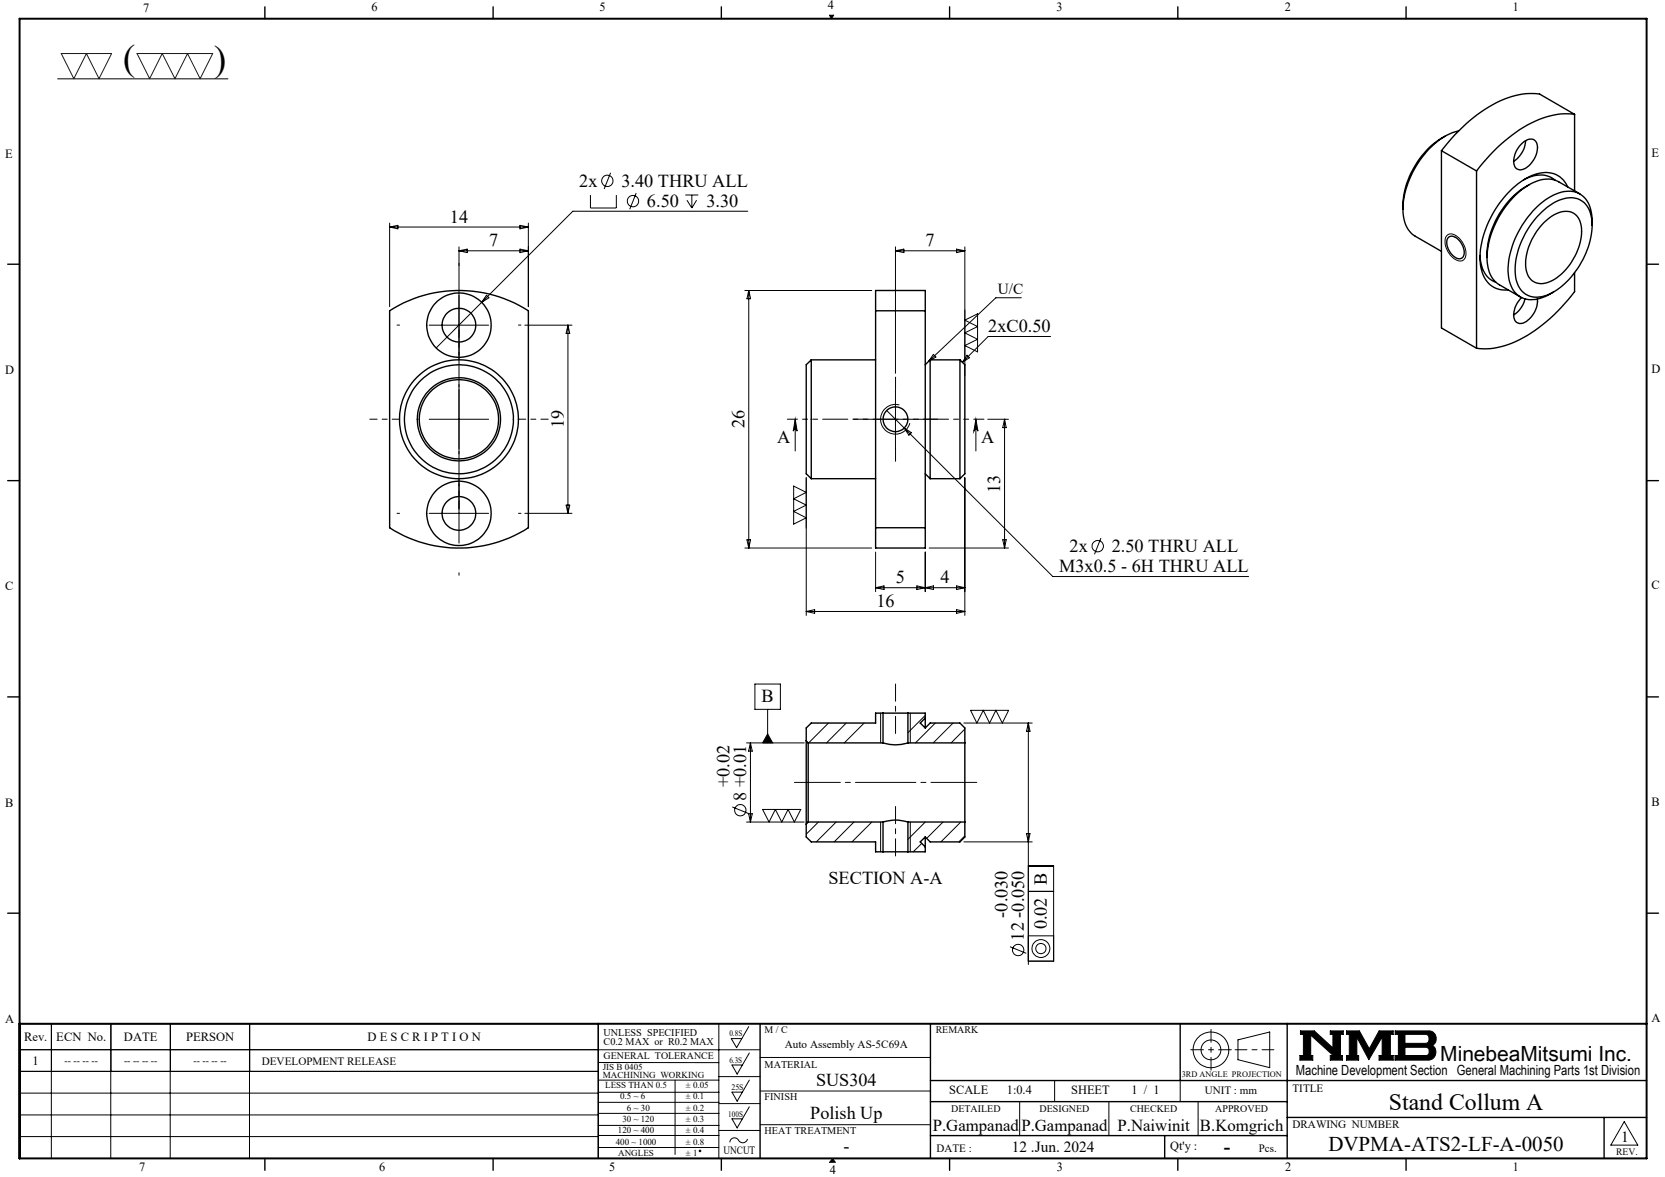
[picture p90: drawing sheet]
<svg xmlns="http://www.w3.org/2000/svg" width="420mm" height="297mm" viewBox="0 0 420 297" stroke-linecap="round" stroke-linejoin="round" font-family="sans-serif">
<defs><g id="words">
<g font-size="9.2">
<text x="31.1" y="17.7">(</text>
<text x="54" y="17.8">)</text>
</g>
<text font-size="6" x="350.4" y="280">Stand Collum A</text>
<g font-size="5.3">
<text x="363.3" y="267.7">MinebeaMitsumi Inc.</text>
<text x="335.1" y="290.4">DVPMA-ATS2-LF-A-0050</text>
</g>
<text font-size="4.9" x="308.8" y="290.9">-</text>
<g font-size="4.6">
<text x="146.1" y="47.1">2x</text>
<text x="156.7" y="47.1">3.40 THRU ALL</text>
<text x="163.2" y="52.2">6.50</text>
<text x="178.2" y="52.2">3.30</text>
<text x="113.5" y="56.2">14</text>
<text x="123.4" y="62.2">7</text>
<text x="233.5" y="62.2">7</text>
<text x="249.3" y="83.8">2xC0.50</text>
<text x="142.2" y="108.1" transform="rotate(-90 142.2 108.1)">19</text>
<text x="187.8" y="108.1" transform="rotate(-90 187.8 108.1)">26</text>
<text x="196.1" y="111.8">A</text>
<text x="247.5" y="111.8">A</text>
<text x="252.3" y="124.3" transform="rotate(-90 252.3 124.3)">13</text>
<text x="269.8" y="139.3">2x</text>
<text x="280.4" y="139.3">2.50 THRU ALL</text>
<text x="226" y="147.2">5</text>
<text x="237.2" y="147.2">4</text>
<text x="267.2" y="144.4">M3x0.5 - 6H THRU ALL</text>
<text x="221.1" y="153.2">16</text>
<text x="192.1" y="177.3">B</text>
<text x="184" y="198.6" transform="rotate(-90 184 198.6)">+0.02</text>
<text x="188.2" y="202.1" transform="rotate(-90 188.2 202.1)">8 +0.01</text>
<text x="209" y="223.1">SECTION A-A</text>
<text x="264.1" y="223.2" transform="rotate(-90 264.1 223.2)">B</text>
<text x="254.1" y="231.6" transform="rotate(-90 254.1 231.6)">-0.030</text>
<text x="258.3" y="237.3" transform="rotate(-90 258.3 237.3)">12 -0.050</text>
<text x="264.1" y="234.5" transform="rotate(-90 264.1 234.5)">0.02</text>
<text x="205.9" y="274.1">SUS304</text>
<text x="204.4" y="282.4">Polish Up</text>
<text x="212.8" y="290.6">-</text>
</g>
<g font-size="4.2">
<text x="235.3" y="285.5">P.Gampanad</text>
<text x="257.6" y="285.5">P.Gampanad</text>
<text x="281.9" y="285.5">P.Naiwinit</text>
<text x="302.7" y="285.5">B.Komgrich</text>
</g>
<g font-size="3.9">
<text x="251.7" y="74.2">U/C</text>
<text x="255.2" y="290.6">12 .Jun. 2024</text>
<text x="408.9" y="288.2">1</text>
</g>
<text font-size="3.5" x="326.9" y="271.4">Machine Development Section General Machining Parts 1st Division</text>
<g font-size="3.2">
<text x="36.1" y="2.9">7</text>
<text x="93.7" y="2.8">6</text>
<text x="151.3" y="2.8">5</text>
<text x="208.8" y="2.2">4</text>
<text x="266.5" y="2.8">3</text>
<text x="324.1" y="2.8">2</text>
<text x="381.6" y="2.8">1</text>
<text x="1.3" y="39.8">E</text>
<text x="416.6" y="39.5">E</text>
<text x="1.3" y="94.3">D</text>
<text x="416.6" y="94.1">D</text>
<text x="1.3" y="148.9">C</text>
<text x="416.6" y="148.7">C</text>
<text x="1.3" y="203.6">B</text>
<text x="416.6" y="203.3">B</text>
<text x="416.6" y="258">A</text>
<text x="1.3" y="258.1">A</text>
<text x="6.1" y="262.7">Rev.</text>
<text x="14.2" y="262.7">ECN No.</text>
<text x="31.3" y="262.7">DATE</text>
<text x="46.9" y="262.7">PERSON</text>
<text x="92.7" y="262.7">D E S C R I P T I O N</text>
<text x="8.2" y="268.7">1</text>
<text x="239.4" y="276.2">SCALE</text>
<text x="254" y="276.2">1:0.4</text>
<text x="270.2" y="276.2">SHEET</text>
<text x="285.4" y="276.2">1 / 1</text>
<text x="295.2" y="290.1">Qt'y :</text>
<text x="35.1" y="295.5">7</text>
<text x="95.7" y="295.6">6</text>
<text x="153.6" y="295.6">5</text>
<text x="209.3" y="296.3">4</text>
<text x="266.6" y="295.6">3</text>
<text x="324.2" y="295.6">2</text>
<text x="381.6" y="295.6">1</text>
</g>
<g font-size="2.8">
<text x="66" y="268.6">DEVELOPMENT RELEASE</text>
<text x="198" y="264.5">Auto Assembly AS-5C69A</text>
<text x="326" y="275.4">TITLE</text>
<text x="303.9" y="276.2">UNIT : mm</text>
<text x="326" y="284.7">DRAWING NUMBER</text>
<text x="182.5" y="291.2">UNCUT</text>
<text x="236.3" y="290.7">DATE :</text>
<text x="317.6" y="290.6">Pcs.</text>
</g>
<g font-size="2.6">
<text x="152.2" y="261.3">UNLESS SPECIFIED</text>
<text x="152.2" y="263.7">C0.2 MAX or R0.2 MAX</text>
<text x="192.9" y="269.4">MATERIAL</text>
<text x="192.9" y="277.7">FINISH</text>
<text x="192.9" y="286.3">HEAT TREATMENT</text>
</g>
<g font-size="2.5">
<text x="192.9" y="260.7">M / C</text>
<text x="236" y="260.7">REMARK</text>
<text x="16.3" y="268.5">-- -- -- --</text>
<text x="31.3" y="268.5">-- -- -- --</text>
<text x="48.8" y="268.5">-- -- -- --</text>
<text x="152.3" y="267.3">GENERAL TOLERANCE</text>
<text x="239.9" y="280.5">DETAILED</text>
<text x="262.2" y="280.5">DESIGNED</text>
<text x="285.1" y="280.5">CHECKED</text>
<text x="306.6" y="280.5">APPROVED</text>
<text x="407.7" y="291.5">REV.</text>
</g>
<g font-size="2.3">
<text x="152.1" y="270">JIS B 0405</text>
<text x="152.1" y="272.1">MACHINING WORKING</text>
<text x="152.7" y="274.6">LESS THAN 0.5</text>
<text x="173" y="274.6">± 0.05</text>
<text x="156.4" y="277.4">0.5 ~ 6</text>
<text x="158.1" y="280.3">6 ~ 30</text>
<text x="173" y="277.4">± 0.1</text>
<text x="173" y="280.3">± 0.2</text>
<text x="155.9" y="286">120 ~ 400</text>
<text x="157" y="283.2">30 ~ 120</text>
<text x="173" y="283.2">± 0.3</text>
<text x="173" y="286">± 0.4</text>
<text x="155.3" y="288.9">400 ~ 1000</text>
<text x="155.9" y="291.7">ANGLES</text>
<text x="173" y="288.9">± 0.8</text>
<text x="173" y="291.7">± 1</text>
</g>
<g font-size="2.1">
<text x="184" y="261.5">0.8S</text>
<text x="184" y="268.1">6.3S</text>
<text x="184.5" y="275">25S</text>
<text x="298.1" y="271.8">3RD ANGLE PROJECTION</text>
<text x="183.7" y="281.9">100S</text>
</g>
</g></defs>
<g fill="none" stroke="#000" stroke-width=".25">
<path d="M14.5 19.9h43M209.2 3.8h1.1l-.6 .9zM98.3 56.3v21.1M98.3 57.3h35M98.3 57.3l2.1-.4v.8zM131.2 56.9l2.1 .4-2.1 .4zM133.3 56.3v21.1M148.9 49.2v3.3h6.6v-3.3M154 43.6l-1.6 4.1M160.5 48.7l-1.6 4.1M172.9 49.2h3.2M173.3 50.5l1.2 2"/>
<path d="M174.5 49.2v3.3M175.7 50.5l-1.2 2M188.6 53.3h-44.1l-34.5 34.5M365.1 59.4a2.32 2.32 0 0 1 3.1 .8 4.7 4.7 0 0 1 1.3 5.1 1.93 1.93 0 0 1-3-.3 4.9 4.9 0 0 1-1.7-5.4zM115.8 62.3v74.8M115.8 63.3h17.5M115.8 63.3l2.1-.4v.8zM122.7 74.5l.6 .6-1.8 1.2zM131.2 62.9l2.1 .4-2.1 .4zM187.9 73.3h32M188.9 73.3v65M188.9 73.3l.4 2.1h-.9z"/>
<path d="M225.9 62.3v31.9M225.9 63.3h17.5M225.9 63.3l2.1-.4v.8zM241.3 62.9l2.1 .4-2.1 .4zM243.4 62.3v32.5M257.6 75.1h-6.4l-17 16.1M108.3 82.1h15M132.4 82.1h11.9M143.3 82.1v47.4M143.3 82.1l.4 2h-.9zM225.9 98.3v15M235.4 89.4l.7 .7-1.9 1.1z"/>
<path d="M243.4 80.8l3.2-1.6v9.6l-3.2-1.6 3.2-1.6-3.2-1.6 3.2-1.6zM243.9 89.6l.6 .7-1.8 1.1zM265 84.9h-15.7l-6.6 6.5M108.3 105.8h15M200.6 105.8l.5 3a.49 .49 0 0 0-.5-.5 .49 .49 0 0 0-.5 .5zM200.6 105.8v8M218.4 105.8h15M223.7 103.6l41.9 41.9h49.4M226.9 102.2a3.8 3.8 0 0 0-4.6 2.6 3.8 3.8 0 0 0 2.6 4.6 3.8 3.8 0 0 0 4.6-2.6M228.1 108l1.8 1.2-.6 .6zM246.2 105.8l.5 3a.51 .51 0 0 0-.5-.5 .51 .51 0 0 0-.5 .5zM246.2 105.8v8"/>
<path d="M249.2 105.8h5.2M253.4 105.8v32.5M253.4 105.8l.4 2.1h-.9zM108.3 129.5h15M132.4 129.5h11.9M142.8 127.5h.9l-.4 2zM187.9 138.3h32M188.4 136.2h.9l-.4 2.1zM200.2 122.7l3.2 1.5-3.2 1.7 3.2 1.6-3.2 1.5 3.2 1.7-3.2 1.6zM203.4 120.5v34.8M220.9 139.3v10M233.4 139.3v10"/>
<path d="M234.4 138.3h20M243.4 120.5v34.8M252.9 136.2h.9l-.4 2.1zM277.7 135.8l-1.6 4.1M203.4 154.3h40M203.4 154.3l2.1-.5v1zM220.9 148.3h22.5M220.9 148.3l2.1-.5v1zM231.3 147.8l2.1 .5-2.1 .5zM233.4 148.3l2.1-.5v1zM241.3 147.8l2.1 .5-2.1 .5zM241.3 153.8l2.1 .5-2.1 .5z"/>
<path d="M190.4 172.6h6.4v6.4h-6.4zM193.6 179v8.5M222.1 179.9v7.6M229.6 179.9v7.6M244.8 179.2h9.6l-1.6 3.3-1.6-3.3-1.6 3.3-1.6-3.3-1.6 3.3zM188.3 187.5h14.6M189.3 187.5v19.9M189.3 187.5l.5 2h-1zM193.6 185.2l1.3 2.3h-2.5zM209 182.5l-5 5M213.5 182.5l-5 5M218 182.5l-5 5"/>
<path d="M233.4 180.5l-4.4 4.4M235.9 182.5l-5 5M240.4 182.5l-5 5M243.1 182.5h17.3M243.4 184l-3.5 3.5M259.4 182.5v60.9M259.4 182.5l.4 2h-.9zM184.7 203.6l4.1 1.7M188.3 207.4h14.6M188.8 205.3h1l-.5 2.1zM192.4 204.3h9.6l-1.6 3.1-1.6-3.1-1.6 3.1-1.6-3.1-1.6 3.1zM206.4 207.4l-3 3.1"/>
<path d="M210.9 207.4l-5 5M215.4 207.4l-5 5M219.9 207.4l-5 5M222.1 207.4v7.5M229.6 207.4v7.5M232.5 212.8l-2.1 2.1M233.4 207.4l-4.4 4.4M237.9 207.4l-4.1 4.2M242.4 207.4l-5.1 5M243.1 212.4h17.3M243.4 210.9l-1.5 1.5M258.9 210.4h.9l-.4 2z"/>
<path d="M259.4 218.5h6.4v24h-6.4M254.8 238.9l4.1 1.7M259.4 236.1h6.4M259.4 224.9h6.4M12.9 258.3v34M13 258.3v12M27.9 258.3v34M28 258.3v12M42.9 258.3v34M43 258.3v12M62.9 258.3v34M63 258.3v12"/>
<path d="M150.9 258.3v34M181.3 258.3v34M188.9 259l-3.1 5.4-1.3-2.3h2.6M4.9 264.9h186.8M4.9 275.8h146M5 270.3v-12h146v12l-146.1 .1M5 264.9h146M150.9 278.2h30.4M150.9 275.6h30.4M150.9 272.6h30.4M150.9 268.1h30.4M170.3 272.6v18.7"/>
<path d="M181.3 271.7h10.4M181.3 278.5h10.4M189 279.3l-3.1 5.3-1.3-2.3h2.7M189 265.7l-3.1 5.3-1.3-2.3h2.7M189 272.6l-3.1 5.3-1.3-2.3h2.7M191.7 266.8h43M191.7 275.3h43M257.2 278v8.6M266 272.7v5.3M279.7 278v8.6M297.7 272.7v5.3M302.2 278v8.6"/>
<path d="M312.3 262.4l8-2v9l-8-2zM328 260.1h3.5l4.7 4.3v-3.4h-.6v-.9h3.2v.9h-.7v5.3h.5v1.2h-3v-1.2h.7l-5.7-5.1v5.1h.6v1.2h-3.3v-1.2h.9v-5.3h-.8zM339.7 260.1h3.2l2.5 4.6 2.5-4.6h3.5v.9h-.7v5.3h.7v1.2h-3.5v-1.2h.8v-4.6l-3.4 5.7-3-5.7v4.6h.4v1.2h-3v-1.2h.7v-5.3h-.7zM351.9 260.1h8.4a1.97 1.97 0 0 1 1.9 1.5 1.97 1.97 0 0 1-.9 2.2 2.03 2.03 0 0 1 .8 2.2 2.03 2.03 0 0 1-1.8 1.5h-8.4v-1.2h.8v-5.3h-.8zM354.4 261h5.4l.6 .5v1.2l-.4 .5-.3 .1h-5.3zM354.4 264.3h5.4l.6 .4 .1 1a.79 .79 0 0 1-.8 .6h-5.3zM4.9 281.3h146M4.9 286.8h146M150.9 280.9h30.4M150.9 286.5h30.4M150.9 284h30.4M150.9 289.6h30.4"/>
<path d="M181.3 285.3h10.4M188.6 287.4a1.29 1.29 0 0 1-1.2 1 1.29 1.29 0 0 1-1.3-.9 1.14 1.14 0 0 0-1.3-.3 1.14 1.14 0 0 0-.7 1.1M191.7 283.8h43M210 292.3l.7 1M409.7 283l3.4 6h-6.8z"/>
<circle cx="153.2" cy="45.6" r="1.43"/>
<circle cx="159.7" cy="50.8" r="1.44"/>
<circle cx="276.9" cy="137.8" r="1.43"/>
<circle cx="186.7" cy="204.5" r="1.43"/>
<circle cx="256.8" cy="239.7" r="1.42"/>
<circle cx="262.6" cy="239.4" r="2.26"/>
<circle cx="262.6" cy="239.4" r="1.3"/>
<circle cx="305.5" cy="264.9" r="2.51"/>
<circle cx="305.5" cy="264.9" r="4.5"/>
<circle cx="176.6" cy="290.4" r=".2"/>
</g>
<path d="M311.6 264.9h9.7" fill="none" stroke="#000" stroke-width=".25" stroke-dasharray="15.2 1.3 1.3 1.3" stroke-dashoffset="12.3"/>
<path d="M305.5 259.8v10.2M300.4 264.9h10.2" fill="none" stroke="#000" stroke-width=".25" stroke-dasharray="15.2 1.3 1.3 1.3" stroke-dashoffset="12"/>
<g fill="none" stroke="#000" stroke-width=".35">
<path d="M66.8 1.7v3M124.4 1.7v3M182 1.7v3M239.5 1.7v3M297.1 1.7v3M354.7 1.7v3M363.6 38l8.9 5.1M363.6 38v44.8l8.9 5.1M364.5 34.4a21.2 21.2 0 0 0-10.6 18.3M367.9 33.1a16.7 16.7 0 0 0-9.7 7.3 22.8 22.8 0 0 0-4.3 12.3M384 36.2a2.34 2.34 0 0 1 3.4-.6 5.1 5.1 0 0 1-1.4 5.9 2.85 2.85 0 0 1-3.5 1 4.4 4.4 0 0 1 .5-5.3zM384.8 35.5a6.7 6.7 0 0 1-3 5.2"/>
<path d="M397.2 28.9a20.9 20.9 0 0 0-14.8 4.5 44.2 44.2 0 0 0-9.9 9.7M397.2 28.9l-8.8-5.2a20.9 20.9 0 0 0-14.8 4.6 47.5 47.5 0 0 0-10 9.7M397.2 28.9v19.3M353.9 52.7a7.4 7.4 0 0 0 3.1 6.9l6.6 3.8M365.3 59.9a1.91 1.91 0 0 1 2.7 .7 3.8 3.8 0 0 1 1 4.3 1.84 1.84 0 0 1-2.7-.6 3.7 3.7 0 0 1-1-4.4zM372.5 43.1v44.8M384.4 45.4a6.8 6.8 0 0 1 7.9 .1M385.7 46.6a21.1 21.1 0 0 0-10.6 18.4M387.8 54.6a13.4 13.4 0 0 1 7.9-4.7 5.2 5.2 0 0 1 5.7 4.9 19.2 19.2 0 0 1-4.6 14.4 13.5 13.5 0 0 1-9 5.8 5.3 5.3 0 0 1-5.5-5.2 20.2 20.2 0 0 1 5.5-15.2zM389.5 56.1a7.5 7.5 0 0 1 6.7-2.6 4.6 4.6 0 0 1 2.8 4.8 15.3 15.3 0 0 1-7.9 12.7 4 4 0 0 1-6.2-3.3 15.2 15.2 0 0 1 4.6-11.6zM395.5 47.2a6 6 0 0 0-7.8-3.4 21.1 21.1 0 0 0-11.7 11.3 19.1 19.1 0 0 0-2.1 13.8 6 6 0 0 0 6.6 4.3M398.5 48.9l-5.3-3a7.7 7.7 0 0 0-8 1 23.3 23.3 0 0 0-10.1 19.2 6.9 6.9 0 0 0 3.1 5.8l5.3 3"/>
<path d="M401.6 56.8a8.5 8.5 0 0 0-2.8-7.7 7.6 7.6 0 0 0-8.3 .9 23.6 23.6 0 0 0-10.1 18.4 7.3 7.3 0 0 0 3.5 6.7 7.7 7.7 0 0 0 7.1-.9l.9-.5M1.9 66.7h3M98.3 78.4a32.4 32.4 0 0 1 35 0v54.8a32.4 32.4 0 0 1-35 0zM220.9 78.4v-5.1h12.5v5.1M220.9 78.4v54.8M220.9 78.4h12.5M233.4 78.4v54.8M373.3 64.5a6.8 6.8 0 0 0 4.1 6.8M383.8 75.1a5.6 5.6 0 0 0-1.7 5.8 1.98 1.98 0 0 0 3.2 0 6.4 6.4 0 0 0 2.5-5.4M384.7 75.4a6.7 6.7 0 0 1-2.9 4.1M397.2 68.8v4.8a38.3 38.3 0 0 1-17.6 13.6 15.6 15.6 0 0 1-7.1 .7M415.4 66.7h3"/>
<path d="M204.6 90.8v30M204.6 90.8l-1.2 1.2v27.6l1.2 1.2M204.6 90.8h16.3M234.6 90.8v30M234.6 90.8h7.5M234.6 90.8l-1.2 1.2M242.1 90.8v30M242.1 90.8l1.3 1.2v27.6l-1.3 1.2M233.4 119.6l1.2 1.2M1.9 121.3h3M204.6 120.8h16.3M220.9 133.2v5.1h12.5v-5.1"/>
<path d="M220.9 133.2h12.5M234.6 120.8h7.5M415.4 121.3h3M1.9 175.9h3M222.7 179.9h6.3M222.7 179.9h-1.8v2.6h-16.3l-1.2 1.2v3.2M222.7 179.9v7.6M229 179.9h4.4v1.3M229 179.9v7.6M415.4 175.9h3M203.4 186.9v21.1M203.4 186.9l.5 .6"/>
<path d="M203.9 187.5v19.9M203.9 187.5h18.8M222.7 187.5a10.2 10.2 0 0 0 6.3 0M229 187.5h14.4M233.4 181.2v2.5M233.4 183.7l1.2-1.2h7.5l1.3 1.2v3.8M233.4 181.2l-1.3 1.3 1.3 1.2M243.4 187.5v19.9M203.4 208v3.2l1.2 1.2h16.3v2.5h1.8M203.9 207.4h18.8M203.9 207.4l-.5 .6M222.7 214.9h6.3"/>
<path d="M222.7 207.4a10.2 10.2 0 0 1 6.3 0M222.7 207.4v7.5M229 207.4v7.5M229 207.4h14.4M233.4 211.2v2.5M233.4 213.7v1.2h-4.4M233.4 211.2l-1.3 1.2 1.3 1.3M243.4 207.4v3.8l-1.3 1.2h-7.5l-1.2-1.2M1.9 230.4h3M415.4 230.4h3M150.9 258.3v34M191.7 258.3v34"/>
<path d="M234.7 258.3v34M297.7 258.3v14.4M324.7 258.3v34M234.7 272.7h180.7M234.7 278h90M66.8 292.3v3M124.4 292.3v3M182 292.3v3M234.7 286.6h90M239.5 292.3v3M293.8 286.6v5.7M297.1 292.3v3"/>
<path d="M324.7 282h90.7M354.7 292.3v3M404.6 282v10.3"/>
<circle cx="115.8" cy="82.1" r="8.1"/>
<circle cx="115.8" cy="82.1" r="4.2"/>
<circle cx="115.8" cy="105.8" r="13.8"/>
<circle cx="115.8" cy="105.8" r="15"/>
<circle cx="115.8" cy="105.8" r="10.5"/>
<circle cx="115.8" cy="105.8" r="10"/>
<circle cx="225.9" cy="105.8" r="3.1"/>
<circle cx="115.8" cy="129.5" r="8.1"/>
<circle cx="115.8" cy="129.6" r="4.3"/>
</g>
<path d="M4.9 4.7h410.5v287.6h-410.5zM4.9 258.3h410.5" fill="none" stroke="#000" stroke-width=".5"/>
<path d="M210 292.3l-.7 1h1.4" fill="none" stroke="#00f" stroke-width=".25"/>
<g fill="#000">
<path d="M210 292.3l.7 1h-1.4z"/>
<path d="M209.2 3.8l.5 .9 .6-.9zM328 260.1v.9h.8v5.3h-.9v1.2h3.3v-1.2h-.6v-5.1l5.7 5.1h-.7v1.2h3v-1.2h-.5v-5.3h.7v-.9h-3.2v.9h.6v3.4l-4.7-4.3zM351.9 260.1v.9h.8v5.3h-.8v1.2h8.6l.7-.2 .6-.5 .4-.8v-.8l-.3-.8-.6-.6 .8-.8 .2-1.3-.5-.9-.5-.5-.6-.2zM354.4 264.3h5.4l.6 .4 .1 1-.6 .6h-5.5zM354.4 261l5.5 .1 .5 .5v1.1l-.3 .5-.3 .1h-5.4zM339.7 260.1v.9h.7v5.3h-.7v1.2h3v-1.2h-.4v-4.6l3 5.7 3.4-5.7v4.6h-.8v1.2h3.5v-1.2h-.7v-5.3h.7v-.9h-3.5l-2.5 4.6-2.5-4.6z" fill-rule="evenodd"/>
</g>
<path d="M248.2 105.8h-49.6" fill="none" stroke="#000" stroke-width=".25" stroke-dasharray="6.3 1.3 1.3 1.3 1.3 1.3" stroke-dashoffset="3.8"/>
<path d="M115.8 90.8v-7.5M100.8 105.8h-7.5M130.8 105.8h7.5M115.8 120.8v7.5" fill="none" stroke="#000" stroke-width=".25" stroke-dasharray="15.2 1.3 1.3 1.3" stroke-dashoffset="13.4"/>
<path d="M115.8 67v-.6M100.8 82h-.6M115.8 97v.7M130.8 82h.6M225.9 98.3v-3.1M115.8 114.5v-.6M218.4 105.8h-3.1M225.9 113.3v3.1M233.4 105.8h3.1M100.8 129.5h-.6M130.8 129.5h.6M115.8 144.5v.7" fill="none" stroke="#000" stroke-width=".25" stroke-dasharray="15.2 1.3 1.3 1.3"/>
<path d="M200.4 197.4h46" fill="none" stroke="#000" stroke-width=".25" stroke-dasharray="15.2 1.3 1.3 1.3" stroke-dashoffset="3.7"/>
<path d="M225.9 185.1v-12.5M225.9 216v-12.5" fill="none" stroke="#000" stroke-width=".25" stroke-dasharray="15.2 1.3 1.3 1.3" stroke-dashoffset="10.9"/>
<path d="M15.5 13.5h12.7l-3.2 6.4-3.2-6.4-3.2 6.4zM34.6 13.5h19.1l-3.2 6.4-3.2-6.4-3.2 6.4-3.2-6.4-3.2 6.4z" fill="none" stroke="#191924" stroke-width=".25"/>
<g fill="#000">
<path d="M193.6 185.2l1.3 2.3h-2.5z"/>
<path d="M246.2 105.8l.5 3a.51 .51 0 0 0-.5-.5 .51 .51 0 0 0-.5 .5zM200.6 105.8l.5 3a.49 .49 0 0 0-.5-.5 .49 .49 0 0 0-.5 .5z"/>
</g>
<use href="#words"/>
</svg>
